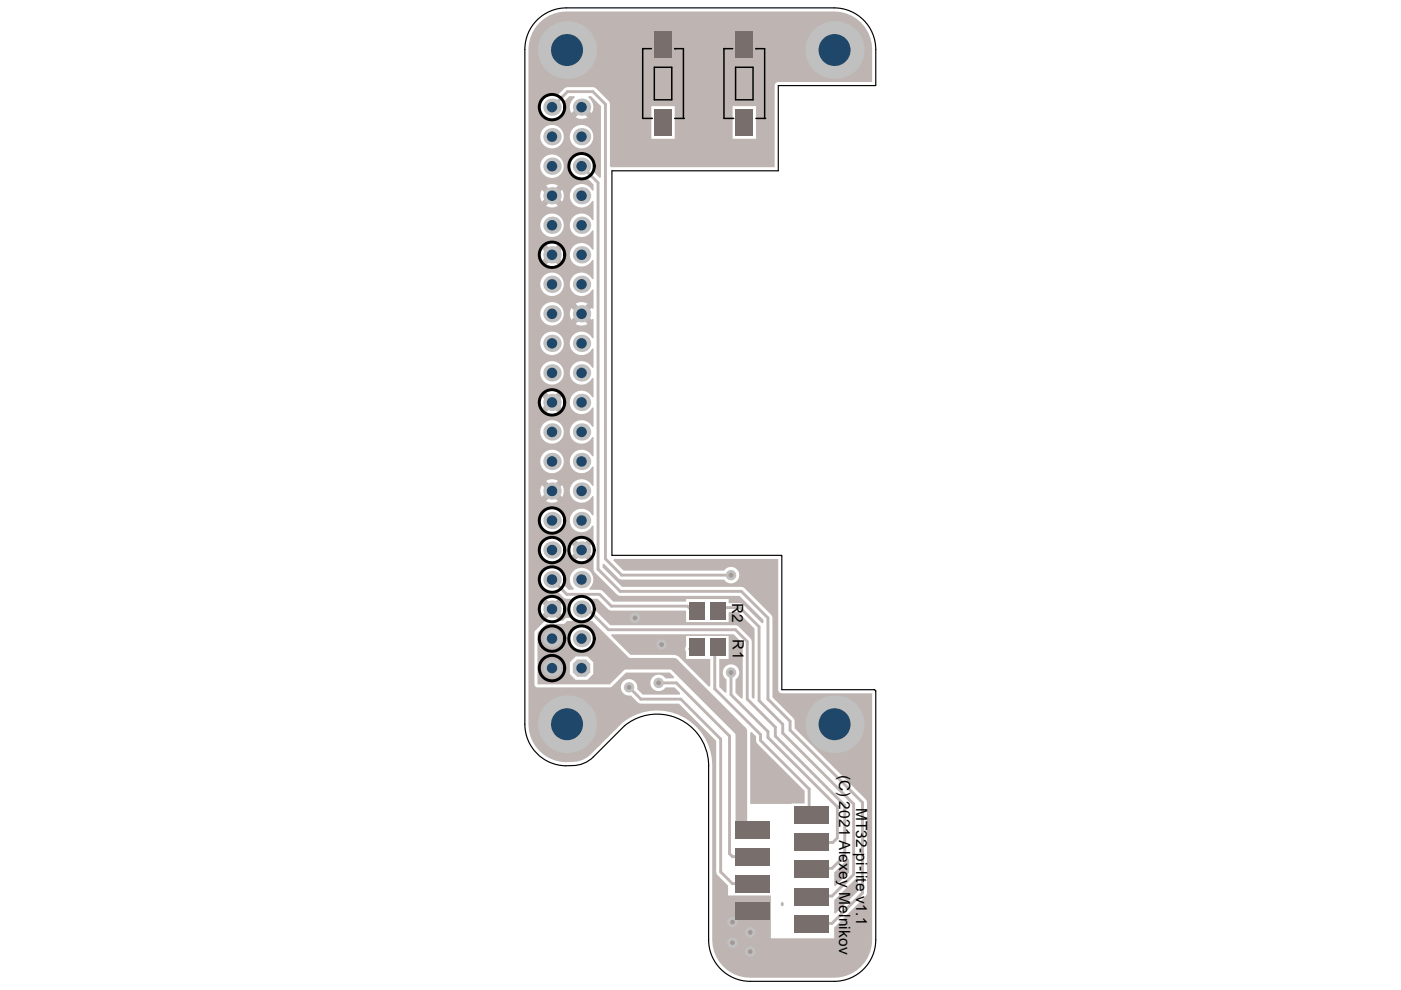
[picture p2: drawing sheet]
<svg xmlns="http://www.w3.org/2000/svg" width="297mm" height="210mm" viewBox="0 0 297 210" stroke-linecap="round" stroke-linejoin="round" font-family="sans-serif">
<defs><g id="words">
<g font-size="3.3">
<text x="155.2" y="127.8" transform="rotate(90 155.2 127.8)">R2</text>
<text x="155.3" y="135.6" transform="rotate(90 155.3 135.6)">R1</text>
<text x="177.9" y="164.3" transform="rotate(90 177.9 164.3)">(C) 2021 Alexey Melnikov</text>
<text x="181.5" y="171.2" transform="rotate(90 181.5 171.2)">MT32-pi-lite v1.1</text>
</g>
</g></defs>
<path d="M113.9 4.3a8.8 8.8 0 0 1 6.2-2.6h56.8a8.8 8.8 0 0 1 8.8 8.8v7.5l-.1 .1h-20.6v18.1h-35.3v81.5l36 .1 .1 28.4h19.6l.2 .3 .1 52.8a8.8 8.8 0 0 1-8.8 8.8h-17.8a8.8 8.8 0 0 1-8.9-8.8v-36.9a10.9 10.9 0 0 0-6.1-9.9 10.9 10.9 0 0 0-11.7 1.4l-6.6 6.6a7.1 7.1 0 0 1-5.9 1.9 8.8 8.8 0 0 1-8.6-8.8v-143.1a8.8 8.8 0 0 1 2.6-6.2z" fill="none" stroke="#000" stroke-width=".25"/>
<g fill="#a6968d">
<circle cx="157.9" cy="26" r=".49"/>
<circle cx="140.6" cy="26" r=".49"/>
<circle cx="147.5" cy="137" r=".49"/>
<circle cx="155" cy="142.6" r=".49"/>
<circle cx="155" cy="121.9" r=".49"/>
<circle cx="140.3" cy="136.7" r=".49"/>
<circle cx="134.6" cy="131" r=".49"/>
<circle cx="139.6" cy="144.8" r=".49"/>
<circle cx="155.3" cy="199.9" r=".49"/>
<circle cx="155.3" cy="195.5" r=".49"/>
<circle cx="159.1" cy="197.7" r=".49"/>
<circle cx="159.1" cy="201.8" r=".49"/>
<circle cx="133.4" cy="145.7" r=".49"/>
<circle cx="159.1" cy="193.3" r=".49"/>
</g>
<g fill="#beb5b2">
<path d="M176.9 184.9l2.8-2.8 .3 .2v2.7l-2.9 2.9-.2-.1z"/>
<path d="M176.9 190.8l4.7-4.7 .3 .2v2.6l-4.8 4.8-.2-.1z"/>
<path d="M159.1 155.3l.3-.1 .9 .9v.9l.3 .7 10 10v2.7l-11.5 .1z"/>
<path d="M125 127h1.7l2.2 2.2 .7 .3h15.8l.1 2.4h9v-2.1h2l3.5 3.5v14.7l-.3 .1-.3-.3-.1-12.1-3-3.1h-26.9l-3.6-3.6a2.31 2.31 0 0 0-.9-1.7z"/>
<path d="M129.7 134.5h25.8l2 1.9v11.6l-.3 .1-1.3-1.2v-2.8a1.74 1.74 0 0 0 .4-2.7 1.74 1.74 0 0 0-2.6 0 1.74 1.74 0 0 0 .3 2.7v2.7l-.3 .1-1.2-1.3v-5.9h2v-4.9h-9v2.2a.87 .87 0 0 0 0 1.1v1.6h5.1v5.8l-.3 .1-6.6-6.5-.9-.3h-9.1l-4.1-4z"/>
<path d="M114 134.1l1.8-1.8h3.8l.7-.7h5.2l8.7 8.7-4.9 4.8h-15.3zM120.8 135.4a2.5 2.5 0 0 0 5 0 2.5 2.5 0 0 0-5 0zM120.8 140.4v2.5l1.3 1.2h2.4l1.3-1.2v-2.5l-1.3-1.2h-2.4z"/>
<path d="M114.4 4.8a8.1 8.1 0 0 1 6-2.4h56.5a8 8 0 0 1 8 8.1v6.9h-19.9a.76 .76 0 0 0-.8 .7v17.4h-34.6l-.3-.3v-13.1l-.3-.7-2.6-2.6-.7-.3h-5.7l-2 1.9a2.49 2.49 0 0 0-3.4 2 2.49 2.49 0 0 0 2.8 2.8 2.49 2.49 0 0 0 1.9-3.4l1.4-1.4h1.1l.1 .3-.4 .3a2.49 2.49 0 0 0-.4 3l1.8-1.7 .4 .4 .4-.4 1.8 1.7a2.46 2.46 0 0 0-.8-3.3l.1-.3h.5l2.1 2.1v15.1l-.3 .1-1.5-1.5a2.49 2.49 0 0 0-2-3.4 2.49 2.49 0 0 0-2.8 2.8 2.49 2.49 0 0 0 3.4 1.9l1.6 1.6v1.3h-.3v-.1a2.49 2.49 0 0 0-3.8-.7 2.49 2.49 0 0 0 .1 3.9 2.49 2.49 0 0 0 3.7-.9h.3v4l-.3 .1v-.2a2.49 2.49 0 0 0-3.8-.6 2.49 2.49 0 0 0 .1 3.8 2.49 2.49 0 0 0 3.7-.9l.3 .1v4h-.3v-.1a2.49 2.49 0 0 0-3.8-.7 2.49 2.49 0 0 0 .1 3.9 2.49 2.49 0 0 0 3.7-.9l.3 .1v3.9l-.3 .1v-.2a2.49 2.49 0 0 0-3.8-.6 2.49 2.49 0 0 0 .1 3.8 2.49 2.49 0 0 0 3.7-.8h.3v4l-.3 .1v-.2l-1.3 1.2 1.3 1.3v-.2l.3 .1v4h-.3a2.49 2.49 0 0 0-3.8-.8 2.49 2.49 0 0 0 0 3.8 2.49 2.49 0 0 0 3.8-.8h.3v4l-.3 .1v-.2a2.49 2.49 0 0 0-3.8-.6 2.49 2.49 0 0 0 .1 3.8 2.49 2.49 0 0 0 3.7-.9l.3 .1v4h-.3v-.1a2.49 2.49 0 0 0-3.8-.7 2.49 2.49 0 0 0 .1 3.9 2.49 2.49 0 0 0 3.7-.9l.3 .1v3.9l-.3 .1v-.2a2.49 2.49 0 0 0-3.8-.6 2.49 2.49 0 0 0 .1 3.8 2.49 2.49 0 0 0 3.7-.8h.3v4l-.3 .1v-.2a2.49 2.49 0 0 0-3.8-.7 2.49 2.49 0 0 0 .1 3.9 2.49 2.49 0 0 0 3.7-.9l.3 .1v4h-.3v-.1a2.49 2.49 0 0 0-3.8-.7 2.49 2.49 0 0 0 .1 3.9 2.49 2.49 0 0 0 3.7-.9h.3v4l-.3 .1v-.2a2.49 2.49 0 0 0-3.8-.6 2.49 2.49 0 0 0 .1 3.8 2.49 2.49 0 0 0 3.7-.9l.3 .1v4h-.3v-.1l-1.3 1.2 1.3 1.3v-.2l.3 .1v2.9l.3 .7 5 4.9h25.7l5.1 5.1v.6l-.3 .2-4.1-4-.6-.3h-2.4v-.9h-9v.6h-15.5l-2.5-2.5h-2.5l-.1-.4a2.49 2.49 0 0 0 .2-3.5 2.49 2.49 0 0 0-3.6 0 2.49 2.49 0 0 0 .2 3.5l-.1 .4h-1l-1.3-1.3 .1-.3a2.49 2.49 0 0 0-2.2-3.1 2.49 2.49 0 0 0-2.6 2.9 2.49 2.49 0 0 0 3.4 1.9l1.8 1.7 1.8 .1 .1 .3a2.43 2.43 0 0 0-.3 3.4l-.2 .3-1.2 .1-.6 .5h-1.1v-.3l-1.3-1.3-1.2 1.3v.3l-.4 .2-2 2.1-.1 11.2 .4 .6h15.6l.5-.1 2.9-3h9.3l.9 .9-.1 .3h-1.7l-.2-.2a1.75 1.75 0 0 0-2.6 0 1.75 1.75 0 0 0 .3 2.6 1.75 1.75 0 0 0 2.5-.5h1.9l1.2 1.3-.1 .3h-7.8l-1.2-1.2v-.4a1.75 1.75 0 0 0-1.8-1.7 1.75 1.75 0 0 0-1.7 2 1.75 1.75 0 0 0 2.1 1.4l1.5 1.5 .7 .3h8l7.9 7.9v27.8l.3 .6 2.3 2.3v2.1h9v9h13.5v-2.3l6.8-6.9 .1-19.6-.3-.6-15-15.1v-1.5l-.3-.6-4.4-4.5-.1-17.1-6.2-6.2-25.6-.1-4.1-4.1v-.7l.2-.1 3.1 3.1 .7 .3h21.7a1.75 1.75 0 0 0 2.6 .4 1.75 1.75 0 0 0 0-2.7 1.75 1.75 0 0 0-2.6 .4h-21.3l-2.2-2.2 .2-.3h34.8v27.7l.2 .6 .6 .2h19.1v52.3a8 8 0 0 1-8 8h-17.9a8 8 0 0 1-8-8v-37a11.7 11.7 0 0 0-6.8-10.6 11.7 11.7 0 0 0-12.5 1.8l-6.5 6.5a5.6 5.6 0 0 1-4.1 1.6 8.1 8.1 0 0 1-9.1-8v-143.1a8 8 0 0 1 2.4-5.7zM122 24.9a2.48 2.48 0 0 0 2.6 0l-1.3-1.3zM155.3 22.5v6.9h5v-6.9zM138.1 22.5v6.9h5v-6.9zM120.8 29a2.5 2.5 0 0 0 5 0 2.5 2.5 0 0 0-5 0zM114.5 29a2.5 2.5 0 0 0 5 0 2.5 2.5 0 0 0-5 0zM114.5 35.2a2.5 2.5 0 0 0 5 0 2.5 2.5 0 0 0-5 0zM115.8 39.4l1.2 1.2 1.3-1.2a2.48 2.48 0 0 0-2.5 0zM117.9 41.5l1.3 1.3a2.48 2.48 0 0 0 0-2.6zM114.9 40.2a2.48 2.48 0 0 0 0 2.6l1.2-1.3zM115.8 43.6a2.48 2.48 0 0 0 2.5 0l-1.3-1.2zM114.5 47.8a2.5 2.5 0 0 0 5 0 2.5 2.5 0 0 0-5 0zM115.8 51.9l1.2 1.2 1.3-1.2a2.48 2.48 0 0 0-2.5 0zM117.9 54l1.3 1.3a2.48 2.48 0 0 0 0-2.5zM114.9 52.8a2.48 2.48 0 0 0 0 2.5l1.2-1.3zM115.8 56.2a2.48 2.48 0 0 0 2.5 0l-1.3-1.3zM114.5 60.3a2.5 2.5 0 0 0 5 0 2.5 2.5 0 0 0-5 0zM122 64.4l1.3 1.3 1.3-1.3a2.48 2.48 0 0 0-2.6 0zM121.1 65.3a2.48 2.48 0 0 0 0 2.5l1.3-1.3zM122 68.7a2.48 2.48 0 0 0 2.6 0l-1.3-1.3zM114.5 66.5a2.5 2.5 0 0 0 5 0 2.5 2.5 0 0 0-5 0zM114.5 72.8a2.5 2.5 0 0 0 5 0 2.5 2.5 0 0 0-5 0zM114.5 79.1a2.5 2.5 0 0 0 5 0 2.5 2.5 0 0 0-5 0zM115.8 83.2l1.2 1.2 1.3-1.2a2.48 2.48 0 0 0-2.5 0zM117.9 85.3l1.3 1.3a2.48 2.48 0 0 0 0-2.5zM114.9 84.1a2.48 2.48 0 0 0 0 2.5l1.2-1.3zM115.8 87.5a2.48 2.48 0 0 0 2.5 0l-1.3-1.3zM114.5 91.6a2.5 2.5 0 0 0 5 0 2.5 2.5 0 0 0-5 0zM114.5 97.8a2.5 2.5 0 0 0 5 0 2.5 2.5 0 0 0-5 0zM115.8 102l1.2 1.2 1.3-1.2a2.48 2.48 0 0 0-2.5 0zM117.9 104.1l1.3 1.3a2.48 2.48 0 0 0 0-2.6zM114.9 102.8a2.48 2.48 0 0 0 0 2.6l1.2-1.3zM115.8 106.2a2.48 2.48 0 0 0 2.5 0l-1.3-1.2zM114.5 110.4a2.5 2.5 0 0 0 5 0 2.5 2.5 0 0 0-5 0zM122 114.5l1.3 1.2 1.3-1.2a2.48 2.48 0 0 0-2.6 0zM121.1 115.4a2.48 2.48 0 0 0 0 2.5l1.3-1.3zM122 118.8a2.48 2.48 0 0 0 2.6 0l-1.3-1.3zM114.5 116.6a2.5 2.5 0 0 0 5 0 2.5 2.5 0 0 0-5 0zM115.8 127l1.2 1.3 1.3-1.3a2.48 2.48 0 0 0-2.5 0zM117.9 129.1l1.3 1.3a2.48 2.48 0 0 0 0-2.5zM114.9 127.9a2.48 2.48 0 0 0 0 2.5l1.2-1.3zM156.5 192a.95 .95 0 0 0 0 1.4 2.41 2.41 0 0 0 3.2 .6 .95 .95 0 0 0 .2-1.1 .95 .95 0 0 0-.8-.5h-.9a1.11 1.11 0 0 0-1.7-.4z"/>
</g>
<g fill="none" stroke="#beb5b2" stroke-width=".61">
<path d="M117 22.7l3.3-3.3h5.4l2.7 2.7v96.4l3.4 3.4h23.2M123.3 35.2l3.5 3.5v82l4.7 4.7h25.7l5.6 5.6v17.2l4.7 4.7v1.9l15.4 15.3v19.2l-6.5 6.5-4.3 .1M140.6 26h1.3M158.7 24.9l-1 1 .2 .1M117 122.9l3.2 3.1h6.9l2.5 2.5h16.2l1.3 1.3v.3M123.3 129.1l.6 .6h1.3l3.8 3.8h26.9l2.5 2.5v12.2l6 6v1.9l14.7 14.7v10.6l-2.7 2.7h-4.1l-.2 .2M123.3 135.4h.4M147.5 137h-.7l-.6 .6M151.3 138.5l.2 .2v7.3l9.8 9.7v1.3l10.3 10.3v5l.5 .5M152.3 128.8h4.6l4 4.1v15.6l5.1 5.1v1.8l15 15.1v14.9l-4.6 4.6-4.3 .1M133.4 145.7l2.5 2.5h8.4l8.5 8.5v28.2l2.5 2.5h4.2M139.6 144.8h3.8l11.3 11.3v24.9l.6 .6 4.3 .1"/>
<path d="M155 142.6v4.7l7.8 7.8v1.3l14.7 14.7v6.6l-.9 .9h-4.5M157.2 192.7l.6 .6h1.3M159.5 187.4h.1M165.8 191.5v.3"/>
</g>
<path d="M117 141.7v.2M128.6 140.7h14.2l14.4 14.4v20.2l.6 .6h1.8" fill="none" stroke="#beb5b2" stroke-width="2.5"/>
<circle cx="157.9" cy="26" r="1.11" fill="#c0c0c0"/>
<circle cx="157.9" cy="26" r=".49" fill="#a6968d"/>
<circle cx="140.6" cy="26" r="1.11" fill="#c0c0c0"/>
<circle cx="140.6" cy="26" r=".49" fill="#a6968d"/>
<circle cx="147.5" cy="137" r="1.11" fill="#c0c0c0"/>
<circle cx="147.5" cy="137" r=".49" fill="#a6968d"/>
<circle cx="155" cy="142.6" r="1.11" fill="#c0c0c0"/>
<circle cx="155" cy="142.6" r=".49" fill="#a6968d"/>
<circle cx="155" cy="121.9" r="1.11" fill="#c0c0c0"/>
<circle cx="155" cy="121.9" r=".49" fill="#a6968d"/>
<circle cx="140.3" cy="136.7" r="1.11" fill="#c0c0c0"/>
<circle cx="140.3" cy="136.7" r=".49" fill="#a6968d"/>
<circle cx="134.6" cy="131" r="1.11" fill="#c0c0c0"/>
<circle cx="134.6" cy="131" r=".49" fill="#a6968d"/>
<circle cx="139.6" cy="144.8" r="1.11" fill="#c0c0c0"/>
<circle cx="139.6" cy="144.8" r=".49" fill="#a6968d"/>
<circle cx="155.3" cy="199.9" r="1.11" fill="#c0c0c0"/>
<circle cx="155.3" cy="199.9" r=".49" fill="#a6968d"/>
<circle cx="155.3" cy="195.5" r="1.11" fill="#c0c0c0"/>
<circle cx="155.3" cy="195.5" r=".49" fill="#a6968d"/>
<circle cx="159.1" cy="197.7" r="1.11" fill="#c0c0c0"/>
<circle cx="159.1" cy="197.7" r=".49" fill="#a6968d"/>
<circle cx="159.1" cy="201.8" r="1.11" fill="#c0c0c0"/>
<circle cx="159.1" cy="201.8" r=".49" fill="#a6968d"/>
<circle cx="133.4" cy="145.7" r="1.11" fill="#c0c0c0"/>
<circle cx="133.4" cy="145.7" r=".49" fill="#a6968d"/>
<circle cx="159.1" cy="193.3" r="1.11" fill="#c0c0c0"/>
<circle cx="159.1" cy="193.3" r=".49" fill="#a6968d"/>
<circle cx="117" cy="135.4" r="1.84" fill="#c0c0c0"/>
<circle cx="117" cy="135.4" r="1.11" fill="#1f4769"/>
<circle cx="123.3" cy="135.4" r="1.84" fill="#c0c0c0"/>
<circle cx="123.3" cy="135.4" r="1.11" fill="#1f4769"/>
<circle cx="117" cy="110.4" r="1.84" fill="#c0c0c0"/>
<circle cx="117" cy="110.4" r="1.11" fill="#1f4769"/>
<circle cx="123.3" cy="110.4" r="1.84" fill="#c0c0c0"/>
<circle cx="123.3" cy="110.4" r="1.11" fill="#1f4769"/>
<circle cx="117" cy="85.3" r="1.84" fill="#c0c0c0"/>
<circle cx="117" cy="85.3" r="1.11" fill="#1f4769"/>
<circle cx="123.3" cy="85.3" r="1.84" fill="#c0c0c0"/>
<circle cx="123.3" cy="85.3" r="1.11" fill="#1f4769"/>
<circle cx="117" cy="60.3" r="1.84" fill="#c0c0c0"/>
<circle cx="117" cy="60.3" r="1.11" fill="#1f4769"/>
<circle cx="123.3" cy="60.3" r="1.84" fill="#c0c0c0"/>
<circle cx="123.3" cy="60.3" r="1.11" fill="#1f4769"/>
<circle cx="117" cy="35.2" r="1.84" fill="#c0c0c0"/>
<circle cx="117" cy="35.2" r="1.11" fill="#1f4769"/>
<circle cx="123.3" cy="35.2" r="1.84" fill="#c0c0c0"/>
<circle cx="123.3" cy="35.2" r="1.11" fill="#1f4769"/>
<circle cx="120.2" cy="153.6" r="6.1" fill="#c0c0c0"/>
<circle cx="120.2" cy="153.6" r="3.4" fill="#1f4769"/>
<circle cx="117" cy="122.9" r="1.84" fill="#c0c0c0"/>
<circle cx="117" cy="122.9" r="1.11" fill="#1f4769"/>
<circle cx="123.3" cy="122.9" r="1.84" fill="#c0c0c0"/>
<circle cx="123.3" cy="122.9" r="1.11" fill="#1f4769"/>
<circle cx="117" cy="129.1" r="1.84" fill="#c0c0c0"/>
<circle cx="117" cy="129.1" r="1.11" fill="#1f4769"/>
<circle cx="123.3" cy="129.1" r="1.84" fill="#c0c0c0"/>
<circle cx="123.3" cy="129.1" r="1.11" fill="#1f4769"/>
<circle cx="117" cy="104.1" r="1.84" fill="#c0c0c0"/>
<circle cx="117" cy="104.1" r="1.11" fill="#1f4769"/>
<circle cx="123.3" cy="104.1" r="1.84" fill="#c0c0c0"/>
<circle cx="123.3" cy="104.1" r="1.11" fill="#1f4769"/>
<circle cx="117" cy="116.6" r="1.84" fill="#c0c0c0"/>
<circle cx="117" cy="116.6" r="1.11" fill="#1f4769"/>
<circle cx="123.3" cy="116.6" r="1.84" fill="#c0c0c0"/>
<circle cx="123.3" cy="116.6" r="1.11" fill="#1f4769"/>
<circle cx="117" cy="91.6" r="1.84" fill="#c0c0c0"/>
<circle cx="117" cy="91.6" r="1.11" fill="#1f4769"/>
<circle cx="123.3" cy="91.6" r="1.84" fill="#c0c0c0"/>
<circle cx="123.3" cy="91.6" r="1.11" fill="#1f4769"/>
<circle cx="117" cy="97.8" r="1.84" fill="#c0c0c0"/>
<circle cx="117" cy="97.8" r="1.11" fill="#1f4769"/>
<circle cx="123.3" cy="97.8" r="1.84" fill="#c0c0c0"/>
<circle cx="123.3" cy="97.8" r="1.11" fill="#1f4769"/>
<circle cx="117" cy="66.5" r="1.84" fill="#c0c0c0"/>
<circle cx="117" cy="66.5" r="1.11" fill="#1f4769"/>
<circle cx="123.3" cy="66.5" r="1.84" fill="#c0c0c0"/>
<circle cx="123.3" cy="66.5" r="1.11" fill="#1f4769"/>
<circle cx="117" cy="72.8" r="1.84" fill="#c0c0c0"/>
<circle cx="117" cy="72.8" r="1.11" fill="#1f4769"/>
<circle cx="123.3" cy="72.8" r="1.84" fill="#c0c0c0"/>
<circle cx="123.3" cy="72.8" r="1.11" fill="#1f4769"/>
<circle cx="117" cy="47.8" r="1.84" fill="#c0c0c0"/>
<circle cx="117" cy="47.8" r="1.11" fill="#1f4769"/>
<circle cx="123.3" cy="47.8" r="1.84" fill="#c0c0c0"/>
<circle cx="123.3" cy="47.8" r="1.11" fill="#1f4769"/>
<circle cx="117" cy="54" r="1.84" fill="#c0c0c0"/>
<circle cx="117" cy="54" r="1.11" fill="#1f4769"/>
<circle cx="123.3" cy="54" r="1.84" fill="#c0c0c0"/>
<circle cx="123.3" cy="54" r="1.11" fill="#1f4769"/>
<circle cx="117" cy="22.7" r="1.84" fill="#c0c0c0"/>
<circle cx="117" cy="22.7" r="1.11" fill="#1f4769"/>
<circle cx="123.3" cy="22.7" r="1.84" fill="#c0c0c0"/>
<circle cx="123.3" cy="22.7" r="1.11" fill="#1f4769"/>
<circle cx="117" cy="29" r="1.84" fill="#c0c0c0"/>
<circle cx="117" cy="29" r="1.11" fill="#1f4769"/>
<circle cx="123.3" cy="29" r="1.84" fill="#c0c0c0"/>
<circle cx="123.3" cy="29" r="1.11" fill="#1f4769"/>
<circle cx="120.2" cy="10.6" r="6.1" fill="#c0c0c0"/>
<circle cx="120.2" cy="10.6" r="3.4" fill="#1f4769"/>
<circle cx="117" cy="141.7" r="1.84" fill="#c0c0c0"/>
<circle cx="117" cy="141.7" r="1.11" fill="#1f4769"/>
<path d="M121.5 140.7l.9-.9h1.8l.9 .9v1.9l-.9 .9h-1.8l-.9-.9z" fill-rule="evenodd" fill="#c0c0c0"/>
<circle cx="123.3" cy="141.7" r="1.11" fill="#1f4769"/>
<circle cx="117" cy="41.5" r="1.84" fill="#c0c0c0"/>
<circle cx="117" cy="41.5" r="1.11" fill="#1f4769"/>
<circle cx="123.3" cy="41.5" r="1.84" fill="#c0c0c0"/>
<circle cx="123.3" cy="41.5" r="1.11" fill="#1f4769"/>
<circle cx="117" cy="79.1" r="1.84" fill="#c0c0c0"/>
<circle cx="117" cy="79.1" r="1.11" fill="#1f4769"/>
<circle cx="123.3" cy="79.1" r="1.84" fill="#c0c0c0"/>
<circle cx="123.3" cy="79.1" r="1.11" fill="#1f4769"/>
<circle cx="176.9" cy="153.6" r="6.1" fill="#c0c0c0"/>
<circle cx="176.9" cy="153.6" r="3.4" fill="#1f4769"/>
<circle cx="176.9" cy="10.6" r="6.1" fill="#c0c0c0"/>
<circle cx="176.9" cy="10.6" r="3.4" fill="#1f4769"/>
<g fill="#beb5b2">
<path d="M146.1 135.5h3.2v3.6h-3.2z" fill-rule="evenodd"/>
<path d="M146.1 127.6h3.2v3.7h-3.2z" fill-rule="evenodd"/>
<path d="M138.7 23.1h3.7v5.7h-3.7z" fill-rule="evenodd"/>
<path d="M138.7 6.6h3.7v5.7h-3.7z" fill-rule="evenodd"/>
<path d="M155.9 191.3h7.4v3.7h-7.4z" fill-rule="evenodd"/>
<path d="M155.9 185.5h7.4v3.7h-7.4z" fill-rule="evenodd"/>
<path d="M155.9 174.1h7.4v3.7h-7.4z" fill-rule="evenodd"/>
<path d="M156 23.1h3.7v5.7h-3.7z" fill-rule="evenodd"/>
<path d="M156 6.6h3.7v5.7h-3.7z" fill-rule="evenodd"/>
<path d="M155.9 179.9h7.4v3.7h-7.4z" fill-rule="evenodd"/>
<path d="M168.4 188.2h7.4v3.7h-7.4z" fill-rule="evenodd"/>
<path d="M168.4 182.4h7.4v3.7h-7.4z" fill-rule="evenodd"/>
<path d="M168.4 194h7.4v3.7h-7.4z" fill-rule="evenodd"/>
<path d="M168.4 171h7.4v3.7h-7.4z" fill-rule="evenodd"/>
<path d="M150.7 135.5h3.2v3.6h-3.2z" fill-rule="evenodd"/>
<path d="M150.7 127.6h3.2v3.7h-3.2z" fill-rule="evenodd"/>
<path d="M168.4 176.8h7.4v3.7h-7.4z" fill-rule="evenodd"/>
</g>
<g fill="#786e6b">
<path d="M146.1 135.5h3.2v3.6h-3.2z" fill-rule="evenodd"/>
<path d="M146.1 127.6h3.2v3.7h-3.2z" fill-rule="evenodd"/>
<path d="M138.7 23.1h3.7v5.7h-3.7z" fill-rule="evenodd"/>
<path d="M138.7 6.6h3.7v5.7h-3.7z" fill-rule="evenodd"/>
<path d="M155.9 191.3h7.4v3.7h-7.4z" fill-rule="evenodd"/>
<path d="M155.9 185.5h7.4v3.7h-7.4z" fill-rule="evenodd"/>
<path d="M155.9 174.1h7.4v3.7h-7.4z" fill-rule="evenodd"/>
<path d="M156 23.1h3.7v5.7h-3.7z" fill-rule="evenodd"/>
<path d="M156 6.6h3.7v5.7h-3.7z" fill-rule="evenodd"/>
<path d="M155.9 179.9h7.4v3.7h-7.4z" fill-rule="evenodd"/>
<path d="M168.4 188.2h7.4v3.7h-7.4z" fill-rule="evenodd"/>
<path d="M168.4 182.4h7.4v3.7h-7.4z" fill-rule="evenodd"/>
<path d="M168.4 194h7.4v3.7h-7.4z" fill-rule="evenodd"/>
<path d="M168.4 171h7.4v3.7h-7.4z" fill-rule="evenodd"/>
<path d="M150.7 135.5h3.2v3.6h-3.2z" fill-rule="evenodd"/>
<path d="M150.7 127.6h3.2v3.7h-3.2z" fill-rule="evenodd"/>
<path d="M168.4 176.8h7.4v3.7h-7.4z" fill-rule="evenodd"/>
</g>
<path d="M138.1 10.3h-1.8v14.8h1.8M138.7 14.3h3.7v6.9h-3.7zM143 10.3h1.9v14.8h-1.9M155.3 10.3h-1.8v14.8h1.8M156 14.3h3.7v6.9h-3.7zM160.3 10.3h1.8v14.8h-1.8" fill="none" stroke="#000" stroke-width=".31"/>
<g fill="#000">
<circle cx="136.3" cy="10.3" r=".16"/>
<circle cx="143" cy="10.3" r=".16"/>
<circle cx="153.5" cy="10.3" r=".16"/>
<circle cx="160.3" cy="10.3" r=".16"/>
<circle cx="138.1" cy="25.1" r=".16"/>
<circle cx="144.9" cy="25.1" r=".16"/>
<circle cx="155.3" cy="25.1" r=".16"/>
<circle cx="162.1" cy="25.1" r=".16"/>
</g>
<g fill="none" stroke="#000" stroke-width=".62">
<circle cx="117" cy="22.7" r="2.7"/>
<circle cx="123.3" cy="35.2" r="2.7"/>
<circle cx="117" cy="54" r="2.7"/>
<circle cx="117" cy="85.3" r="2.7"/>
<circle cx="117" cy="116.6" r="2.7"/>
<circle cx="117" cy="110.4" r="2.7"/>
<circle cx="123.3" cy="116.6" r="2.7"/>
<circle cx="117" cy="135.4" r="2.7"/>
<circle cx="117" cy="129.1" r="2.7"/>
<circle cx="117" cy="122.9" r="2.7"/>
<circle cx="123.3" cy="135.4" r="2.7"/>
<circle cx="123.3" cy="129.1" r="2.7"/>
<circle cx="117" cy="141.7" r="2.7"/>
</g>
<use href="#words"/>
</svg>
